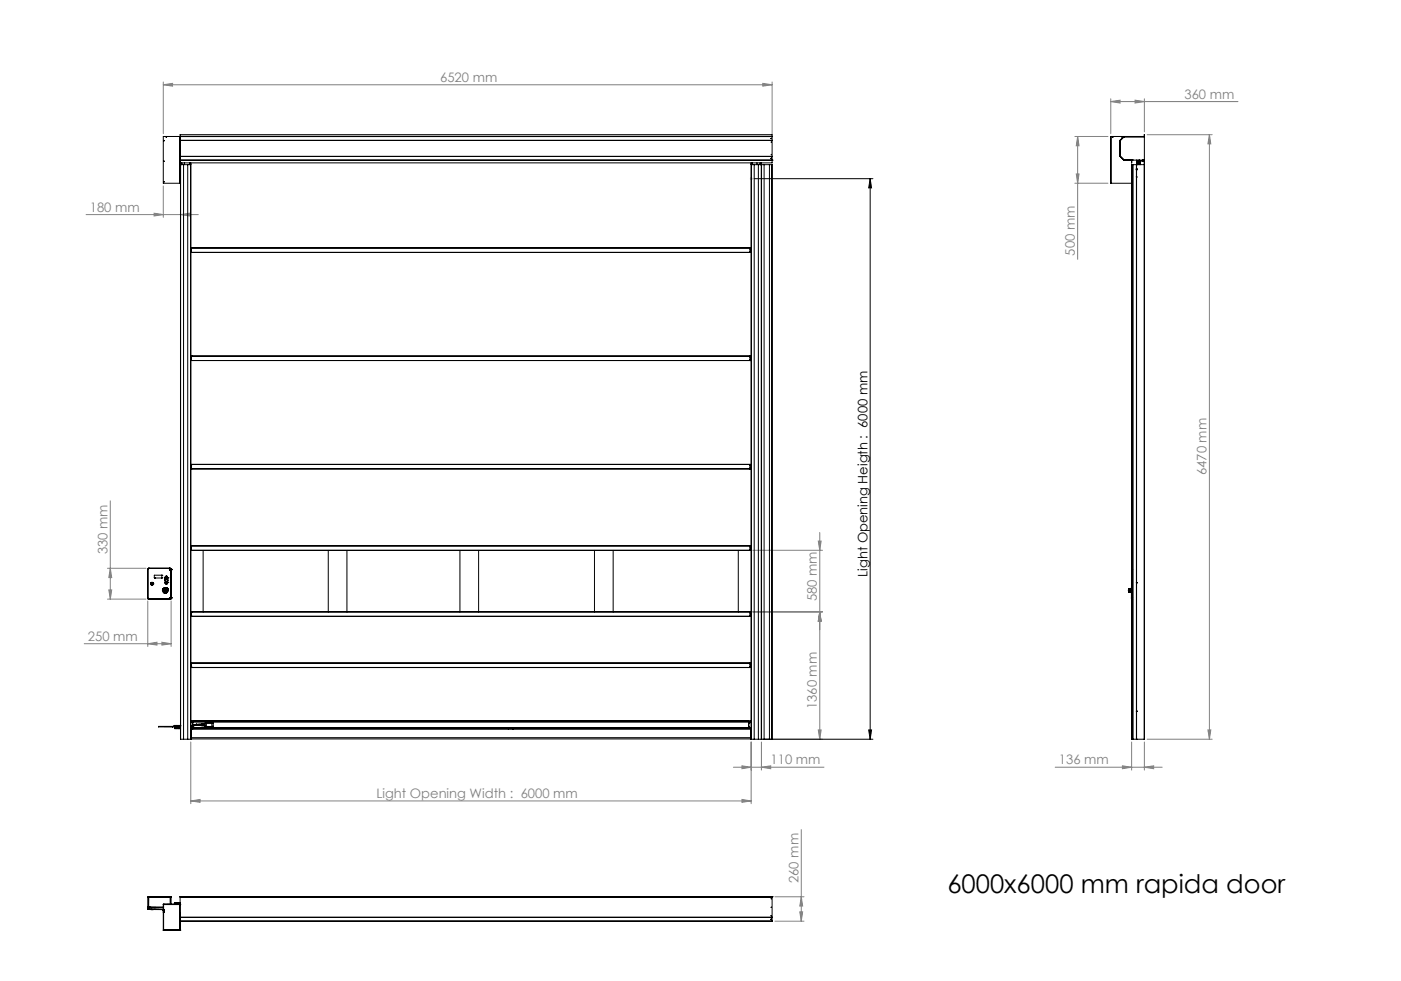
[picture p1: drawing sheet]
<svg xmlns="http://www.w3.org/2000/svg" width="500mm" height="350mm" viewBox="0 0 500 350" stroke-linecap="round" stroke-linejoin="round" font-family="sans-serif">
<defs><g id="words">
<text font-size="9.2" x="338.1" y="318.4">6000x6000 mm rapida door</text>
<g font-size="4.7" fill="#808080">
<text x="157.1" y="29.2">6520 mm</text>
<text x="422.7" y="35.2">360 mm</text>
<text x="32" y="75.5">180 mm</text>
<text x="383.6" y="91.2" transform="rotate(-90 383.6 91.2)">500 mm</text>
<text x="430.6" y="169.5" transform="rotate(-90 430.6 169.5)">6470 mm</text>
<text x="38.4" y="197.8" transform="rotate(-90 38.4 197.8)">330 mm</text>
<text x="291.5" y="214.5" transform="rotate(-90 291.5 214.5)">580 mm</text>
<text x="31.4" y="228.6">250 mm</text>
<text x="291.5" y="253" transform="rotate(-90 291.5 253)">1360 mm</text>
<text x="275" y="272.7">110 mm</text>
<text x="377.9" y="272.7">136 mm</text>
<text x="134.3" y="284.7">Light Opening Width : 6000 mm</text>
<text x="284.9" y="315.1" transform="rotate(-90 284.9 315.1)">260 mm</text>
</g>
<text font-size="4.7" x="309.5" y="205.8" transform="rotate(-90 309.5 205.8)">Light Opening Heigth : 6000 mm</text>
</g></defs>
<g fill="none" stroke="#808080" stroke-width=".36">
<path d="M58.3 30.2l3.3-.5v1zM58.3 29.3v18.4M58.3 30.2h217.3M272.2 29.7l3.4 .5-3.4 .5zM275.6 29.3v18.4M396.4 36.2l3.3-.5v1.1zM396.4 35.3v12.4M396.4 36.2h45.4M405.1 35.7l3.3 .5-3.3 .6zM408.4 35.3v11.7M383.6 48.7h11.8M384.6 48.7l.5 3.3h-1z"/>
<path d="M384.6 48.7v43.8M409.4 48.1h23.2M431.6 48.1l.5 3.2h-1zM431.6 48.1v215.6M30.7 76.6h40.1M55 76.1l3.3 .5-3.3 .5zM58.3 66.4v11.1M64.4 76.6l3.3-.5v1zM383.6 65.4h11.8M384.1 62.1h1l-.5 3.3zM39.4 178.7v35.1M268.6 196.3h24.9"/>
<path d="M292 193h1.1l-.5 3.3zM292.6 190v73.7M38.3 202.8h13.8M38.3 213.8h13.8M38.8 210.5h1.1l-.5 3.3zM39.4 202.8l.5 3.3h-1.1zM52.7 214.4v16.3M61.1 214.4v16.3M268.6 218.3h24.9M292.6 218.3l.5 3.3h-1.1zM30.1 229.7h31M52.7 229.7l3.3-.6v1.1z"/>
<path d="M57.8 229.1l3.3 .6-3.3 .5zM68.1 264.7v22M261.7 273.7h32.4M264.8 273.2l3.3 .5-3.3 .6zM268.1 264.7v22M271.7 263.7h21.8M271.7 273.7l3.4-.5v1.1zM271.7 264.7v10.1M292 260.4h1.1l-.5 3.3zM376.6 273.7h38.2M400.6 273.2l3.3 .5-3.3 .6zM403.9 264.7v10.1"/>
<path d="M408.4 273.7l3.3-.5v1.1zM408.4 264.7v10.1M409.4 263.7h23.2M431.1 260.4h1l-.5 3.3zM68.1 285.8l3.3-.6v1.1zM68.1 285.8h200M264.8 285.2l3.3 .6-3.3 .5zM286 296v32.7M276.5 319.9h10.4M286 319.9l.5 3.4h-1.1zM276.5 328.7h10.4M285.4 325.3h1.1l-.5 3.4z"/>
</g>
<path d="M269.1 63.8h42.4M310.6 63.8l.4 3.2h-1zM310.6 63.8v199.9M272.8 263.7h38.7M310 260.4h1l-.4 3.3z" fill="none" stroke="#000" stroke-width=".36"/>
<path d="M267.6 63.8h1M267.8 63.4l.7 .7M268.1 63.3v.9M268.5 63.4l-.7 .7" fill="none" stroke="#c0c0c0" stroke-width=".36"/>
<g fill="#808080">
<path d="M64.4 76.6l3.3-.5v1zM55 76.1l3.3 .5-3.3 .5zM408.4 273.7l3.3-.5v1.1zM400.6 273.2l3.3 .5-3.3 .6z"/>
<path d="M68.1 285.8l3.3-.6v1.1zM264.8 285.2l3.3 .6-3.3 .5zM264.8 273.2l3.3 .5-3.3 .6zM271.7 273.7l3.4-.5v1.1zM52.7 229.7l3.3-.6v1.1zM57.8 229.1l3.3 .6-3.3 .5z"/>
<path d="M58.3 30.2l3.3-.5v1zM272.2 29.7l3.4 .5-3.4 .5z"/>
<path d="M384.6 48.7l.5 3.3h-1zM384.1 62.1h1l-.5 3.3z"/>
<path d="M39.4 202.8l.5 3.3h-1.1zM38.8 210.5h1.1l-.5 3.3z"/>
<path d="M431.1 260.4h1l-.5 3.3zM431.6 48.1l.5 3.2h-1z"/>
<path d="M292 193h1.1l-.5 3.3zM292.6 218.3l.5 3.3h-1.1zM292.6 218.3l.5 3.3h-1.1zM292 260.4h1.1l-.5 3.3z"/>
<path d="M285.4 325.3h1.1l-.5 3.4zM286 319.9l.5 3.4h-1.1z"/>
<path d="M396.4 36.2l3.3-.5v1.1zM405.1 35.7l3.3 .5-3.3 .6z"/>
</g>
<path d="M310.6 63.8l.4 3.2h-1zM310 260.4h1l-.4 3.3z" fill="#000"/>
<g fill="none" stroke="#000" stroke-width=".36">
<path d="M64.2 48.7h.1M64.3 55.8h211.3h-211.3M64.3 50.1h211.3h-211.3M64.3 48.7h211.3M64.3 58.1h211.3v-10h-211.3l-.1 17.3M64.3 57.2h211.3M64.4 58.7h.1M64.4 58.1v205.6M64.5 58.7h1M64.5 58.1v.6M64.6 58.1v.6M64.8 58.1v.6"/>
<path d="M65.5 58.7h1.5M65.5 58.7v205M65.8 58.1v.6M67 58.7h1.1M67 58.7v205M67.7 58.1v.6M68 58.1v.6M68.1 58.7h.1M68.1 58.1v205.6M268.1 58.7h.1M268.1 58.1v205.6M268.1 58.7h1.1"/>
<path d="M268.5 58.1v.6M269.2 58.7h1.5M269.2 58.7v205M270.2 58.1v.6M270.7 58.7h1M270.7 58.7v205M271.3 58.1v.6M271.6 58.1v.6M271.6 58.1l.1 205.6M271.7 58.7h.1M271.7 58.1v205.6M271.8 58.7h.9"/>
<path d="M272.7 58.7v205M272.7 58.7h1.9M274.6 58.7h.9M274.6 58.7v205M275.2 56.5h.1M275.2 49.4h.1M275.3 50.7h.1M275.3 56.5h-.1M275.5 58.7h.1M275.5 58.7v205M275.6 57.2h.1M275.6 48.7h.1"/>
<path d="M275.6 48.7h-217.3v16.7h5.9M396.5 48.7v16.7M399.7 55.8l1.3 1.4h2.8M399.7 50.1v5.7M399.7 55.8h.1M399.7 50.1h.1M399.8 55.8l1.3 1.3M399.8 50.1h.1M399.8 55.8h.1M399.8 55.7v.1M399.8 55.7l1.3 1.3M399.8 50.1v5.7"/>
<path d="M401.1 48.8h.1M401.1 48.8l-1.4 1.3M401.1 48.7l-1.4 1.4M401.1 48.8h7.3M401.1 57.1h7.3M401.1 57.1h.1M401.1 57v.1M401.1 57l.1 .1M401.1 48.8l-1.3 1.3M401.1 57h2.8M403.8 57.1l.1 1v-.9M403.9 57.2h.1"/>
<path d="M403.9 58.7h.3M403.9 58.7v205M403.9 57.1h.1M403.9 57h.1M403.9 57v.1M404.2 58.7h.1M404.2 58.7v205M404.3 58.7h4.1M404.3 58.7v205M405.6 58.7h.1M405.6 58.7v1.5M405.7 57.1v1.6"/>
<path d="M405.8 57.1v1.6M406.1 57.4v1.3M406.1 57.4h.1M406.5 57.1v.3M406.6 57.1v.3M406.7 57.1v.3M406.8 57.4v1.3M407 57.4h.1M407 57.4v1.3M407.8 57.1v.3M407.9 57.1v.3M408.3 57.1v.3h-2.6"/>
<path d="M408.4 48.7h-11.9M408.4 58.7h.1M408.4 48.1h.1M408.4 48.1v.6M408.4 48.7l-.1 .1M408.4 48.8h.1M408.4 48.8v214.9M64.3 65.4h.1M396.5 65.4h7.4M405.6 63.2h.1M405.6 63h.1M405.6 60.6h.1"/>
<path d="M405.6 63v.2M405.6 60.2v.4M405.6 60.2h.1M405.6 60.6v2.4M405.6 63.2v144.6M68.1 88.6h.2M68.1 90h200M68.1 89.9h.2M68.3 88.5v1.4M68.3 88.5h199.4M68.3 88.6h.1M68.3 89.9h.1"/>
<path d="M68.3 90h.1M267.7 88.5v1.4M267.7 90h-199.4M267.7 90h.1M267.7 88.6h.1M267.7 88.6h.4M267.7 89.9h.4M68.1 128.5h.2h-.2M68.1 127.1h.2M68.1 127.2h.2M68.3 127.2v1.4M68.3 128.6h.1"/>
<path d="M68.3 127h.1M68.3 127.2h.1M68.3 127.1v.1M68.3 128.6h199.4M68.3 127h199.4M68.3 127v.1M267.7 127.2v1.4M267.7 128.6h.1M267.7 127h.1M267.7 127.2h.1M267.7 128.5v.1M267.7 127.1v.1"/>
<path d="M267.7 128.5h.4M267.7 127.1h.4M267.7 127v.1M267.7 127.2h.4M268.1 128.5h-.4M68.1 167.1l.2 .1M68.1 165.8h.2M68.1 167.2h.2M68.3 165.7v1.6M68.3 167.3h.1M68.3 165.7h.1M68.3 165.8h-.2"/>
<path d="M68.3 165.8h.1M68.3 167.2h.1M68.3 167.3h199.4M68.3 165.7h199.4M267.7 165.7v1.6M267.7 167.3h.1M267.7 165.7h.1M267.7 165.8h.4M267.7 167.2h.1M267.7 165.8h.1M267.7 167.2h.4M268.1 167.1l-.4 .1"/>
<path d="M68.1 194.8h.2M68.1 196.3h200M68.1 196.2h.2M68.3 194.8v1.4M68.3 194.7v.1M68.3 194.9h-.2M68.3 196.2v.1M68.3 194.8v.1M68.3 196.3h.1M68.3 194.7h199.4M72.5 196.4v21.9M117.2 196.4v21.9"/>
<path d="M123.8 196.4v21.9M164.1 196.4v21.9M170.8 196.4v21.9M212.2 196.4v21.9M218.8 196.4v21.9M263.5 196.4v21.9M267.7 194.8v1.4M267.7 196.3h-199.4M267.7 194.7v.1M267.7 196.2v.1M267.7 196.3h.1M267.7 196.2h.4"/>
<path d="M268.1 194.8l-.4 .1h.4M52.7 213.4h.1M52.7 213.4l.1 .2M52.7 203.1h.1M52.7 203.1v10.3M52.8 213.6h.1M52.8 213.6l.3 .2M52.8 213.4l.3 .3M52.8 203.1v10.3M53 202.8h.1M53 202.8l-.3 .3M53 202.8h7.7"/>
<path d="M53.1 202.8l-.3 .3M53.1 213.7l7.4 .1M53.1 213.7v.1M53.1 213.8h.1M53.1 202.8h.1M53.1 213.8h7.6M53.1 202.8h-.1M53.8 208v.1M53.8 208.1v.3M53.8 208.1h.1M53.8 208.4l.4 .3M53.8 208.4h.1"/>
<path d="M53.8 208.4l.4 .2M53.8 208.1l.7-.1-.5 .3M53.9 208.4l.3 .2 .3-.2M53.9 208.1l.3-.2 .3 .2M54 208.3l.2 .2M54.5 207.8a.51 .51 0 0 1 .2 .7 .51 .51 0 0 1-.7 .2M54.5 207.9l-.3-.1-.4 .3M54.5 208.4h.1M54.5 208.1h.1M55.1 206.2h.1M55.1 206.2h2.6M57.7 206.2h.1"/>
<path d="M57.7 205.2h.1M57.7 206.1v.1M57.7 205.3l-2.6-.1v1M57.7 206.1h.1M57.7 205.3h.1M57.7 205.3v.8M58.1 210.5h.1M58.1 210.5h.2M58.1 210.4h.1M58.1 210.4l.1 .1M58.1 210.4v.1M58.2 210.3h.2"/>
<path d="M58.2 210.3h.1M58.2 210.3l.1 .1M58.2 210.1l.2 .1M58.3 210.5h.1M58.3 210.2h.1M58.3 210.2l.1 .1M58.3 210.4h.1M58.3 210.1l.2 .1M58.3 210.4l-.1 .1M58.3 210.3h.1M58.3 210.1h.1M58.4 210.2h.1"/>
<path d="M58.4 210.1h.1M58.4 210h.1M58.4 209.9l-.1 .2M58.5 210h.1M58.5 210v.1M58.5 210.2h.1M58.5 210.1h.1M58.5 210.1h-.1M58.5 211.5h.1M58.5 211.5l.6 .1M58.6 210.1h.1M58.6 209.9h.1"/>
<path d="M58.6 210.1l-.1 .1M58.6 209.9v.2M58.6 210.4l.1 .6M58.6 210.4h.1M58.6 209.8h.1M58.6 210h.1M58.6 209.8l.1 .1M58.6 209.9l.1 .1M58.7 210.4v.4M58.7 210.8h.1M58.7 210.9h.1M58.7 210.4h.1"/>
<path d="M58.7 211h.1M58.7 209.9h.1M58.7 211.4h.1M58.7 211.3h.1M58.7 211.4v.1M58.7 210.8v.2M58.7 211.5h.1M58.7 211.3v.1M58.7 210h.1M58.7 207.9h.1M58.7 207.8v.1M58.7 206l.6-.5 .6 .7"/>
<path d="M58.7 206l.1 .2M58.7 206h.1M58.7 207h.1M58.7 207.8h.1M58.7 207.9l.6 .6M58.7 207l.4 .5M58.8 211.4v.1M58.8 211.4h.1M58.8 211.3h.1M58.8 209.9h.1M58.8 209.8h.1M58.8 211.3h-.1"/>
<path d="M58.8 210.2h.1M58.8 210.2l.5 .3M58.8 211.3v.1M58.8 209.9v.1M58.8 206.2h.1M58.8 210.2l.2 .1M58.8 206.2h1.1M58.8 207.8l.5 .5 .5-.5M58.9 211h.1M58.9 209.9h.1M58.9 209.8h.1M58.9 211.3h.1"/>
<path d="M58.9 211.3h.2M58.9 209.8v.1M58.9 211.3v.2M59 210.3h.1M59 210.3l.3 .2M59 211.3h.1M59 211.5h.1M59 209.9h.1M59 209.9l.1 .1M59.1 211.3h.1M59.1 209.8h.1M59.1 207.5h.1"/>
<path d="M59.1 206.5h.1M59.1 211.3h-.2M59.1 209.8h-.1M59.1 207.5h.5M59.1 206.5h.5l.3 .5-.3 .5M59.1 206.5l-.4 .5M59.1 211.4l.1 .1M59.1 211.4h.1M59.1 210.2h.1M59.1 210.2l.2 .3M59.2 211.5h.1M59.2 211.3h-.1"/>
<path d="M59.2 211.3h.1M59.2 211.4h.1M59.2 209.8h.1M59.2 209.8v.2M59.2 209.8h-.2M59.2 209.8l-.2 .1M59.2 210h.1M59.2 211.3l.1 .1M59.3 211.4h.1M59.3 211.3v.1M59.3 209.9h.1M59.3 211.4h-.1"/>
<path d="M59.3 211.3h.1M59.3 209.9l-.1 .1M59.3 209.8h.1M59.3 209.8l-.1 .2M59.3 209.9v.2M59.3 210.1h.1M59.3 211.2l.1 .2M59.3 210.5h.1M59.3 211.2h.1M59.3 208.5h.1M59.3 205.6h.1M59.3 211.2l.1 .1"/>
<path d="M59.3 205.6l-.5 .5h1M59.3 205.6l.5 .5M59.4 210.7l-.5 .3M59.4 210.7h.1M59.4 211.2h.1M59.4 211.3h.1M59.4 209.9h.1M59.4 211.3v.1M59.4 209.9l-.1 .2M59.4 209.7h.1M59.4 211.1h.1M59.4 210.1h.1"/>
<path d="M59.4 210.1l.1 .1M59.4 209.7a1.01 1.01 0 0 1 .6 1.1 1.01 1.01 0 0 1-.9 .8M59.4 211.1v.1M59.4 211.4h.1M59.4 210.2h.1M59.4 211.2v.1M59.4 210v.1M59.4 210h.1M59.5 210h-.1M59.5 210h.1M59.5 210.1v.1M59.5 210.1h.1"/>
<path d="M59.5 210l.1 .1M59.5 210.3h.1M59.5 210v.1M59.6 210.1h-.1M59.6 210.1h.1M59.6 206.6h.1M59.6 206.6h-.5l-.3 .4 .3 .4M59.6 206.6l.2 .4M59.6 210.2h.1M59.6 210.3h.1M59.6 207.5h.1M59.6 210.3h-.1"/>
<path d="M59.6 210.2h.2M59.6 210.2l-.1 .1M59.7 210.2h.1M59.7 210.2h-.1M59.8 210.2h.1M59.8 210.2l-.2 .1M59.8 207h.1M59.8 207l-.2 .4M59.9 207.8l-1.2 .1M59.9 207.8v.1M59.9 206.2h.1M59.9 206.1h.1"/>
<path d="M59.9 207.9h.1M59.9 207.9l-.6 .6M60.4 213.8h.1M60.4 202.8h.1M60.5 202.8v.5M60.5 213.3h.1M60.5 203.3h.5M60.5 213.2v.6M60.5 213.2h.6M60.5 203.3h.1M60.5 213.3l.1 .4M60.5 213.8h.1"/>
<path d="M60.6 213.7l-.1 .1M60.6 213.7h.1M60.7 213.2h.2M60.7 213.2h.1M60.7 213.7v.1M60.7 202.8l.3 .3M60.7 202.8h.1M60.7 202.8l.4 .3M60.7 213.8h.1M60.7 202.8h-7.6M60.9 213.2h.1M61 213.2h.1"/>
<path d="M61 213.4l-.3 .3M61 213.4h.1M61 203.1v10.3M61.1 203.3h.1M61.1 203.1h.1M61.1 213.2h.1M61.1 213.4l-.4 .4M61.1 213.4h.1M68.1 219.8h.2M68.1 218.4h.2M68.1 219.7h.2M68.3 218.3v1.4"/>
<path d="M68.3 219.9h.1M68.3 218.3h.1M68.3 218.4h.1M68.3 219.7v.1M68.3 219.8h.1M68.3 219.9h199.4M68.3 218.3h199.4M68.3 219.8v.1M267.7 218.3v1.4M267.7 219.9h.1M267.7 218.3h.1M267.7 219.8h.1"/>
<path d="M267.7 218.4h.1M267.7 219.8h.4M267.7 218.4h.4M267.7 219.8v.1M267.7 219.7h.4M402.7 210.3h.1M402.7 210.8h.1M402.8 211.1l.1 .2M402.8 210.3v.7M402.8 211.1h.1M402.8 210.7v.4M402.8 210.7h.1"/>
<path d="M402.8 210.8v.2M402.8 210.3v.2M402.8 210.2v.3M402.8 210.5h.1M402.8 210.2h.1M402.8 210.2v.1M402.8 211v.1M402.8 210.7l-.1 .1M402.9 211.3h.1M402.9 210v1.3M402.9 210l-.1 .2M402.9 210.1v.1"/>
<path d="M402.9 210.2v.1M402.9 210.3v.2M402.9 210.5v.1M402.9 210.6v.3M402.9 210.9h.1M402.9 210.9v.2M402.9 211.1v.1M402.9 211.2v.1M402.9 210.6h.1M402.9 210.3h.1M402.9 210.1h.1M402.9 211.2h.1"/>
<path d="M402.9 209.9v1.4M402.9 210.9h.2M402.9 210h.1M402.9 211.1l.2 .1M402.9 210.2h.2M402.9 210v.1M403 210.5v.1M403 210.9h.1M403 210.2v.1M403 210h-.1M403 211.1v.1M403 210v.1"/>
<path d="M403 211.3h.1M403 210l.3 .1M403 210.6h.1M403 210.5h-.1M403 210.3h.1M403 210.5h.1M403.1 210h.1M403.1 211.3h.1M403.1 211.2v.1M403.1 211.1v.1M403.1 210.9v.2M403.1 210.9h.1"/>
<path d="M403.1 210.6v.3M403.1 210.5v.1M403.1 210.3v.2M403.1 210.2v.1M403.1 210.1v.1M403.1 210.1h.1M403.1 210.5h.1M403.1 210.6h.1M403.1 210.3h.1M403.1 211.1h.1M403.1 210.2h.1M403.1 211.2h.1"/>
<path d="M403.1 210v.1M403.1 211.3h-.2M403.1 211.1h-.1M403.3 211.2h.1M403.3 210.1h.1M403.3 210.1v1.1M403.3 211.2l-.3 .1M403.3 210.1h.4M403.7 210.1v.1M403.7 210.1v1M403.7 210.2v.9M403.7 210.2h.1"/>
<path d="M403.7 211.2h-.4M403.7 211.1h.1M403.8 211.6h.1M403.8 213.2h.1M403.8 213.7l.1 .1M403.8 209.6v2M403.8 210.2h.1M403.8 210.1h.1M403.8 210h.1M403.8 210v.1M403.8 211.4h.1M403.8 209.9h.1"/>
<path d="M403.8 209.6h.1M403.8 207.8h.1M403.8 207.8v.1M403.8 208.5h.1M403.8 206.2h.1M403.8 206v.2M403.8 206.1h.1M403.8 205.5h.1M403.8 207h.1M403.8 206.5h.1M403.8 207.4h.1M403.8 206.6h.1"/>
<path d="M403.8 207.9h.1M403.8 206h.1M403.9 213.2h.1M403.9 203.3h.1M403.9 213.8h.1M403.9 202.8h.1M403.9 203.3l-.1 9.9M405.6 208h.1M405.6 207.8h.1M405.6 207.8v.2M405.6 208v45.7M68.1 238l.2 .1"/>
<path d="M68.1 236.6h200M68.1 238.1h.2M68.3 236.6v1.5M68.3 238.1v.1M68.3 236.6h199.4M68.3 236.7h-.2M68.3 238.1h.1M68.3 238.1h199.4M267.7 236.7v1.4M267.7 238.1v.1M267.7 236.7h.1M267.7 238.1h.1"/>
<path d="M267.7 236.6v.1M267.7 238.1h.4M267.7 236.6h.1M267.7 236.7h.4M268.1 238l-.4 .1M56.6 259.2h.1M56.6 259.3l5 .1M56.6 259.2h5M61.6 259.2v.2M62.2 258.9l.2-.1v.3M62.2 259l-.6 .2M62.2 258.9h.2"/>
<path d="M62.2 259h.2M62.2 258.9v.1M62.4 259l-.8 .4M62.4 258.9v.1M62.7 258.9l-.2 1.1-.2-.8M62.7 259.1l-.2-.3-.1 1M62.9 258.9h.1M62.9 258.9l-.1 1.1-.2-.2M63 259.1l-.2-.3-.2 1M63.2 258.9l-.2 1.1-.2-.2M63.3 259.1l-.3-.3-.1 1M63.5 258.9h.1"/>
<path d="M63.5 258.9l-.2 1.1-.2-.2M63.5 259.1l-.2-.3-.2 1M63.7 258.9h.1M63.7 258.9l-.1 1.1-.2-.2M63.8 259.1l-.3-.2-.1 .9M64 258.9h.1M64 258.9l-.2 1.1-.2-.2M64.1 259.1l-.2-.3-.2 1M64.2 259.8l.2 .1M64.3 258.9h.1M64.3 258.9l-.2 1.1-.2-.2M64.3 259.1l-.2-.2-.1 .9"/>
<path d="M64.4 258.8l-.2 1M68.1 258.9l.2 .2M68.1 257.6h.7M68.1 257.3h200M68.1 257.8h.7M68.1 257.2h200M68.3 258.9h.1M68.3 258.9l-.2 1.1M68.4 259.8h.1M68.4 259.9h.1M68.5 258.9h.1M68.5 258.9l-.1 1.1-.2-.2"/>
<path d="M68.6 259.1l-.3-.2-.1 1M68.7 259.9h.1M68.7 258.1h.1M68.7 257.8v1M68.7 259.8h.1M68.8 258.9l-.1 1-.3-.1M68.8 258.9h.1M68.8 257.3v.3M68.8 257.6h198.4M68.8 257.6v1.3M68.9 259.1l-.2-.3-.2 1.1M68.9 258.9l-.1 1"/>
<path d="M68.9 258.9h.2M68.9 258.8h.2M68.9 258.8v.1M69 259.9h198.9M69.1 258.9l-.2 1.1-.2-.2M69.1 258.9h.1M69.1 258.8v.1M69.6 258.7l-.5 .1M69.6 258.5l-.7 .3M69.6 258.5h.1M69.6 258.5v.2M69.6 258.5h.4"/>
<path d="M69.6 258.7h.4M70 258.5v.3l.2-.3M70.2 258.4l.1 .4-.1-.3M70.2 258.3l-.2 .2M70.2 258.3v.2M70.2 258.5h1.8M70.2 258.7h1.8M70.5 258.3l.2 .5zM70.8 258.3l.1 .5zM71 258.3l.2 .6zM71.3 258.3l.1 .6zM71.5 258.5l.1-.2 .1 .6-.2-.4"/>
<path d="M71.8 258.3l.2 .6zM72 258.3h.1M72 258.3v.6h1M72.1 258.4h.4M72.1 258.8h.4M72.1 258.9v-.7h.4v.7M72.5 258.3h.3M72.8 258.8h.2M72.8 258.4h.2M73 258.9h.1M73 258.2h.1M73 258.7v.2"/>
<path d="M73 258.4v.3M73 258.2v.2M73 258.9v.1M73 258.2v.8M73 259h.2M73.2 258.2h-.4v.7M73.2 258l2.8-.1 .1 1.3-2.8 .1zM73.3 259.2h.1M73.3 258.1h.1M73.2 258.1h.1M73.2 258v.1M73.2 259.2h.1"/>
<path d="M73.2 259.1v.1M73.7 258v1.3M75.5 258v1.3M76 259.2h.1M76 258.1h.1M76 259.1v.1M76 258v.1M267.2 259.6l.7 .2M267.2 257.3v.3M267.2 259.6v.3M267.2 259.6h.1M267.2 257.6h.9"/>
<path d="M267.2 257.6v2M267.2 257.8h.9M267.3 259.3h.1M267.3 258.1h.1M267.3 257.8v1.8h-198.3M267.3 259.3l.2 .3M267.9 259.8v3.4M267.9 259.8h-198.9M405.6 253.7h.1M405.6 253.8h.1M405.6 253.7v.1M405.6 253.8v9.9"/>
<path d="M64.4 263.7h.1M64.5 263.7h1M65.5 263.7h1.5M67 263.7h1.1M68.1 263.7h.1M68.1 260.1l.2-.1v3.2M68.3 263.2v.4h199.6v-.4M68.3 260.2h199.6M68.3 263.2h199.6M181.4 260.1h.1M181.4 260v.1M183.2 260.1h.1"/>
<path d="M183.2 260v.1M267.9 260.1h.2M268.1 263.7h.1M268.1 263.7h1.1M269.2 263.7h1.5M270.7 263.7h1M271.7 263.7h.1M271.8 263.7h.9M272.7 263.7h1.9M274.6 263.7h.9M275.5 263.7h.1M403.9 263.7h.3"/>
<path d="M404.2 263.7h.1M404.3 263.7h4.1M405.6 263.7h.1M408.4 263.7h.1M54.2 319.9v.2M54.3 319.9v.2M59.5 319.9v.2M59.6 319.9v.2M64.3 320h211.3M64.3 319.9l-.1 12M64.3 319.9h211.3M275 319.9h.1"/>
<path d="M275.4 319.9h.2M275.4 319.9h.1M275.6 319.9h.1M275.6 319.9v8.7M52.7 324.4h.1M52.7 324.4l.1 .1M52.7 320.1v3.5h.4M52.7 320.1h.4M52.8 320h.3M52.8 324.5h.9M52.8 320l-.1 .1M52.8 324.4v.1"/>
<path d="M52.8 320h8.2M53 320h.1M53.1 324.3l-.3 .1M53.1 323.7h-.4v.7M53.1 324.3l5.2 .2h-.3M53.1 323.7l5.2 .1M53.1 323.7v.6M53.1 323.6h5.2M53.1 320h.1M53.1 320v.1M53.1 320.1v3.5M53.1 320.1h7.6"/>
<path d="M53.5 323.6v.2M53.6 320h6.7M53.7 320h.1M53.7 324.5h.1M53.7 324.5h1M53.8 324.5h.9zM53.8 323.6v.2M54.1 320h.1M54.7 324.5h.1M54.7 324.5h3.3M55.1 324.5h.1M55.1 324.5h2.6"/>
<path d="M57.7 324.5h.1M58 324.6h.3zM58 324.5v.1M58.1 324.6h.1M58.1 324.6h.2M58.2 324.6h.1M58.3 325.4h.1M58.3 322.7h.1M58.3 331.9h.1M58.3 322.6v9.3M58.3 322.6h6M58.4 331.8v.1"/>
<path d="M58.4 322.7h.1M58.4 331.8h.1M58.4 331.9h.1M58.4 322.7v9.2M58.4 331.8h5.8M58.4 322.7h5.8M59.7 320h.1M59.8 322.7h.1M59.9 322.7h.1M60.1 320h.1M60.7 320.1h.4M60.7 320v.1"/>
<path d="M60.7 320.1v2.5M60.8 320l.3 .1M60.9 320h.1M61.1 320.1v2.5M62.5 322.1l-.1 .5M62.5 322.2l-.2-.2-.1 .6M62.7 322.1v.5l.2-.6 .1 .2M62.8 322.2l-.2-.2-.1 .6M63 322.1l-.1 .5M63.3 322.1l-.1 .5 .2-.6 .2 .2M63.3 322.2l-.2-.2-.1 .6M63.5 322.1v.5"/>
<path d="M63.8 322.1l-.1 .5 .3 .1M63.9 322.2l-.2-.2-.2 .6M64 322.7h.1M64.1 322.1l-.1 .5M64.1 322.7h.1M64.1 322.2l-.2-.2-.1 .6M64.2 331.8v.1M64.2 331.8h.1M64.2 322.7v9.1M64.2 331.9h.1M64.2 322.7h.1M64.2 327.2h211.4l-211.3 .1"/>
<path d="M64.2 322.8l.1 .1M64.2 331.9h-5.9M64.2 325.8h.1M64.2 325.7h.1M64.3 322.4v.2M64.3 322l-.2 .6M64.3 328.6h211.3M275.2 320.6h.1M275.2 326.7h.1M275.2 327.9h.1M275.2 327.9v.1M275.2 326.8h.1"/>
<path d="M275.2 328h.1M275.3 327.9l-.1 .1M275.6 328.6l-211.3 .1"/>
<circle cx="58.5" cy="57.5" r=".09"/>
<circle cx="58.5" cy="50.2" r=".1"/>
<circle cx="59.3" cy="49" r=".09"/>
<circle cx="275.2" cy="55.1" r=".06"/>
<circle cx="397.1" cy="49" r=".1"/>
<circle cx="400.5" cy="49" r=".1"/>
<circle cx="58.5" cy="64.9" r=".09"/>
<circle cx="54.2" cy="208.3" r=".43"/>
<circle cx="54.2" cy="208.2" r=".46"/>
<circle cx="54.2" cy="208.3" r=".5"/>
<circle cx="54.2" cy="208.3" r=".26"/>
<circle cx="58.9" cy="210.6" r=".66"/>
<circle cx="58.9" cy="210.6" r=".64"/>
<circle cx="59" cy="210.6" r="1"/>
<circle cx="275.3" cy="323.7" r=".06"/>
</g>
<use href="#words"/>
</svg>
